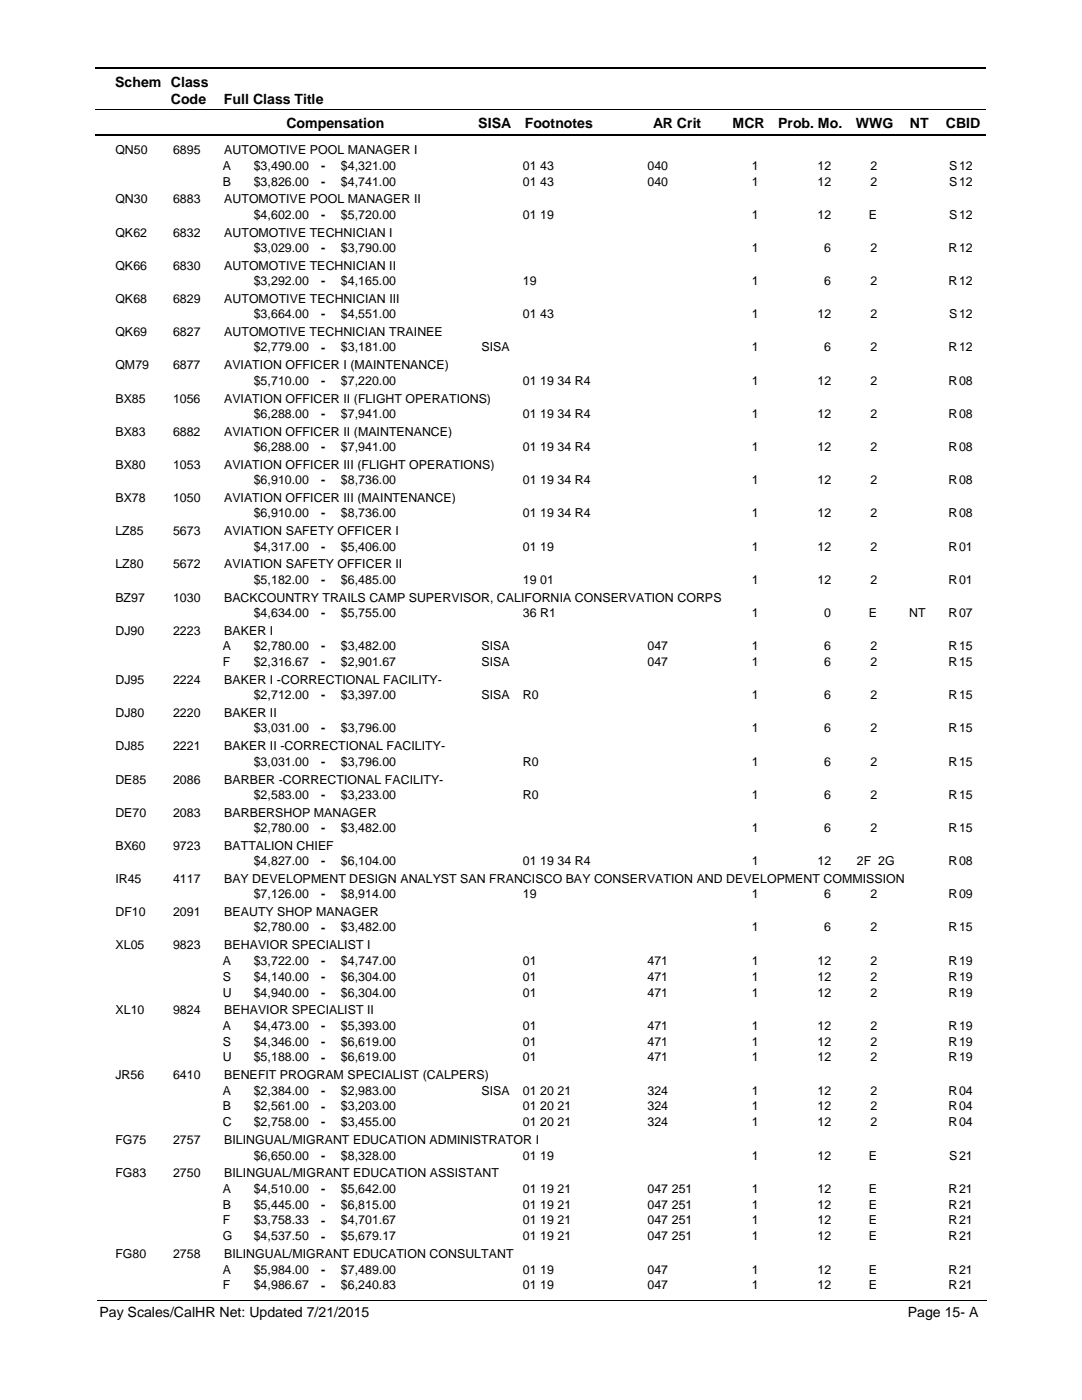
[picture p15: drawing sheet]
<svg xmlns="http://www.w3.org/2000/svg" width="216mm" height="279mm" viewBox="0 0 216 279" stroke-linecap="round" stroke-linejoin="round" font-family="sans-serif">
<defs><g id="words">
<g font-size="2.8">
<text x="23" y="17.3">Schem Class</text>
<text x="34.1" y="20.7">Code</text>
<text x="44.7" y="20.7">Full Class Title</text>
<text x="57.2" y="25.6">Compensation</text>
<text x="95.4" y="25.6">SISA</text>
<text x="104.7" y="25.6">Footnotes</text>
<text x="130.3" y="25.6">AR Crit</text>
<text x="146.2" y="25.6">MCR</text>
<text x="155.3" y="25.6">Prob. Mo.</text>
<text x="170.8" y="25.6">WWG</text>
<text x="181.5" y="25.6">NT</text>
<text x="188.7" y="25.6">CBID</text>
<text x="19.9" y="262.9">Pay Scales/CalHR Net: Updated 7/21/2015</text>
<text x="181.1" y="262.9">Page 15- A</text>
</g>
<g font-size="2.5">
<text x="23" y="30.8">QN50</text>
<text x="34.5" y="30.8">6895</text>
<text x="44.5" y="33.9">A</text>
<text x="44.7" y="30.8">AUTOMOTIVE POOL MANAGER I</text>
<text x="50.6" y="33.9">$3,490.00</text>
<text x="64.1" y="33.9">-</text>
<text x="68" y="33.9">$4,321.00</text>
<text x="104.3" y="33.9">01 43</text>
<text x="129.2" y="33.9">040</text>
<text x="150" y="33.9">1</text>
<text x="163.1" y="33.9">12</text>
<text x="173.7" y="33.9">2</text>
<text x="189.4" y="33.9">S</text>
<text x="191.4" y="33.9">12</text>
<text x="23" y="40.6">QN30</text>
<text x="34.5" y="40.6">6883</text>
<text x="44.5" y="37">B</text>
<text x="44.7" y="40.6">AUTOMOTIVE POOL MANAGER II</text>
<text x="50.6" y="37">$3,826.00</text>
<text x="64.1" y="37.1">-</text>
<text x="68" y="37">$4,741.00</text>
<text x="104.3" y="37">01 43</text>
<text x="129.2" y="37">040</text>
<text x="150" y="37">1</text>
<text x="163.1" y="37">12</text>
<text x="173.7" y="37">2</text>
<text x="189.4" y="37">S</text>
<text x="191.4" y="37">12</text>
<text x="23" y="47.2">QK62</text>
<text x="34.5" y="47.2">6832</text>
<text x="44.7" y="47.2">AUTOMOTIVE TECHNICIAN I</text>
<text x="50.6" y="43.6">$4,602.00</text>
<text x="64.1" y="43.7">-</text>
<text x="68" y="43.6">$5,720.00</text>
<text x="104.3" y="43.6">01 19</text>
<text x="150" y="43.6">1</text>
<text x="163.1" y="43.6">12</text>
<text x="173.4" y="43.6">E</text>
<text x="189.4" y="43.6">S</text>
<text x="191.4" y="43.6">12</text>
<text x="23" y="53.9">QK66</text>
<text x="34.5" y="53.9">6830</text>
<text x="44.7" y="53.9">AUTOMOTIVE TECHNICIAN II</text>
<text x="50.6" y="50.3">$3,029.00</text>
<text x="64.1" y="50.3">-</text>
<text x="68" y="50.3">$3,790.00</text>
<text x="150" y="50.3">1</text>
<text x="164.5" y="50.3">6</text>
<text x="173.7" y="50.3">2</text>
<text x="189.3" y="50.3">R</text>
<text x="191.4" y="50.3">12</text>
<text x="50.6" y="56.9">$3,292.00</text>
<text x="64.1" y="56.9">-</text>
<text x="68" y="56.9">$4,165.00</text>
<text x="104.3" y="56.9">19</text>
<text x="150" y="56.9">1</text>
<text x="164.5" y="56.9">6</text>
<text x="173.7" y="56.9">2</text>
<text x="189.3" y="56.9">R</text>
<text x="191.4" y="56.9">12</text>
<text x="23" y="60.5">QK68</text>
<text x="34.5" y="60.5">6829</text>
<text x="44.7" y="60.5">AUTOMOTIVE TECHNICIAN III</text>
<text x="50.6" y="63.5">$3,664.00</text>
<text x="64.1" y="63.5">-</text>
<text x="68" y="63.5">$4,551.00</text>
<text x="104.3" y="63.5">01 43</text>
<text x="150" y="63.5">1</text>
<text x="163.1" y="63.5">12</text>
<text x="173.7" y="63.5">2</text>
<text x="189.4" y="63.5">S</text>
<text x="191.4" y="63.5">12</text>
<text x="23" y="67.1">QK69</text>
<text x="34.5" y="67.1">6827</text>
<text x="44.7" y="67.1">AUTOMOTIVE TECHNICIAN TRAINEE</text>
<text x="50.6" y="70.1">$2,779.00</text>
<text x="64.1" y="70.2">-</text>
<text x="68" y="70.1">$3,181.00</text>
<text x="96.1" y="70.1">SISA</text>
<text x="150" y="70.1">1</text>
<text x="164.5" y="70.1">6</text>
<text x="173.7" y="70.1">2</text>
<text x="189.3" y="70.1">R</text>
<text x="191.4" y="70.1">12</text>
<text x="23" y="73.7">QM79</text>
<text x="34.5" y="73.7">6877</text>
<text x="44.7" y="73.7">AVIATION OFFICER I (MAINTENANCE)</text>
<text x="50.6" y="76.8">$5,710.00</text>
<text x="64.1" y="76.8">-</text>
<text x="68" y="76.8">$7,220.00</text>
<text x="104.3" y="76.8">01 19 34 R4</text>
<text x="150" y="76.8">1</text>
<text x="163.1" y="76.8">12</text>
<text x="173.7" y="76.8">2</text>
<text x="189.3" y="76.8">R</text>
<text x="191.4" y="76.8">08</text>
<text x="23" y="80.3">BX85</text>
<text x="34.5" y="80.3">1056</text>
<text x="44.7" y="80.3">AVIATION OFFICER II (FLIGHT OPERATIONS)</text>
<text x="50.6" y="83.4">$6,288.00</text>
<text x="64.1" y="83.4">-</text>
<text x="68" y="83.4">$7,941.00</text>
<text x="104.3" y="83.4">01 19 34 R4</text>
<text x="150" y="83.4">1</text>
<text x="163.1" y="83.4">12</text>
<text x="173.7" y="83.4">2</text>
<text x="189.3" y="83.4">R</text>
<text x="191.4" y="83.4">08</text>
<text x="23" y="87">BX83</text>
<text x="34.5" y="87">6882</text>
<text x="44.7" y="87">AVIATION OFFICER II (MAINTENANCE)</text>
<text x="23" y="93.6">BX80</text>
<text x="34.5" y="93.6">1053</text>
<text x="44.7" y="93.6">AVIATION OFFICER III (FLIGHT OPERATIONS)</text>
<text x="50.6" y="90">$6,288.00</text>
<text x="64.1" y="90">-</text>
<text x="68" y="90">$7,941.00</text>
<text x="104.3" y="90">01 19 34 R4</text>
<text x="150" y="90">1</text>
<text x="163.1" y="90">12</text>
<text x="173.7" y="90">2</text>
<text x="189.3" y="90">R</text>
<text x="191.4" y="90">08</text>
<text x="23" y="100.2">BX78</text>
<text x="34.5" y="100.2">1050</text>
<text x="44.7" y="100.2">AVIATION OFFICER III (MAINTENANCE)</text>
<text x="50.6" y="96.6">$6,910.00</text>
<text x="64.1" y="96.7">-</text>
<text x="68" y="96.6">$8,736.00</text>
<text x="104.3" y="96.6">01 19 34 R4</text>
<text x="150" y="96.6">1</text>
<text x="163.1" y="96.6">12</text>
<text x="173.7" y="96.6">2</text>
<text x="189.3" y="96.6">R</text>
<text x="191.4" y="96.6">08</text>
<text x="23" y="106.8">LZ85</text>
<text x="34.5" y="106.8">5673</text>
<text x="44.7" y="106.8">AVIATION SAFETY OFFICER I</text>
<text x="50.6" y="103.3">$6,910.00</text>
<text x="64.1" y="103.3">-</text>
<text x="68" y="103.3">$8,736.00</text>
<text x="104.3" y="103.3">01 19 34 R4</text>
<text x="150" y="103.3">1</text>
<text x="163.1" y="103.3">12</text>
<text x="173.7" y="103.3">2</text>
<text x="189.3" y="103.3">R</text>
<text x="191.4" y="103.3">08</text>
<text x="23" y="113.5">LZ80</text>
<text x="34.5" y="113.5">5672</text>
<text x="44.7" y="113.5">AVIATION SAFETY OFFICER II</text>
<text x="50.6" y="109.9">$4,317.00</text>
<text x="64.1" y="109.9">-</text>
<text x="68" y="109.9">$5,406.00</text>
<text x="104.3" y="109.9">01 19</text>
<text x="150" y="109.9">1</text>
<text x="163.1" y="109.9">12</text>
<text x="173.7" y="109.9">2</text>
<text x="189.3" y="109.9">R</text>
<text x="191.4" y="109.9">01</text>
<text x="50.6" y="116.5">$5,182.00</text>
<text x="64.1" y="116.5">-</text>
<text x="68" y="116.5">$6,485.00</text>
<text x="104.3" y="116.5">19 01</text>
<text x="150" y="116.5">1</text>
<text x="163.1" y="116.5">12</text>
<text x="173.7" y="116.5">2</text>
<text x="189.3" y="116.5">R</text>
<text x="191.4" y="116.5">01</text>
<text x="23" y="120.1">BZ97</text>
<text x="34.5" y="120.1">1030</text>
<text x="44.7" y="120.1">BACKCOUNTRY TRAILS CAMP SUPERVISOR, CALIFORNIA CONSERVATION CORPS</text>
<text x="50.6" y="123.1">$4,634.00</text>
<text x="64.1" y="123.1">-</text>
<text x="68" y="123.1">$5,755.00</text>
<text x="104.3" y="123.1">36 R1</text>
<text x="150" y="123.1">1</text>
<text x="164.5" y="123.1">0</text>
<text x="173.4" y="123.1">E</text>
<text x="181.4" y="123.1">NT</text>
<text x="189.3" y="123.1">R</text>
<text x="191.4" y="123.1">07</text>
<text x="23" y="126.7">DJ90</text>
<text x="34.5" y="126.7">2223</text>
<text x="44.5" y="129.8">A</text>
<text x="44.7" y="126.7">BAKER I</text>
<text x="50.6" y="129.8">$2,780.00</text>
<text x="64.1" y="129.8">-</text>
<text x="68" y="129.8">$3,482.00</text>
<text x="96.1" y="129.8">SISA</text>
<text x="129.2" y="129.8">047</text>
<text x="150" y="129.8">1</text>
<text x="164.5" y="129.8">6</text>
<text x="173.7" y="129.8">2</text>
<text x="189.3" y="129.8">R</text>
<text x="191.4" y="129.8">15</text>
<text x="23" y="136.5">DJ95</text>
<text x="34.5" y="136.5">2224</text>
<text x="44.5" y="132.9">F</text>
<text x="44.7" y="136.5">BAKER I -CORRECTIONAL FACILITY-</text>
<text x="50.6" y="132.9">$2,316.67</text>
<text x="64.1" y="132.9">-</text>
<text x="68" y="132.9">$2,901.67</text>
<text x="96.1" y="132.9">SISA</text>
<text x="129.2" y="132.9">047</text>
<text x="150" y="132.9">1</text>
<text x="164.5" y="132.9">6</text>
<text x="173.7" y="132.9">2</text>
<text x="189.3" y="132.9">R</text>
<text x="191.4" y="132.9">15</text>
<text x="23" y="143.1">DJ80</text>
<text x="34.5" y="143.1">2220</text>
<text x="44.7" y="143.1">BAKER II</text>
<text x="50.6" y="139.6">$2,712.00</text>
<text x="64.1" y="139.6">-</text>
<text x="68" y="139.6">$3,397.00</text>
<text x="96.1" y="139.6">SISA</text>
<text x="104.3" y="139.6">R0</text>
<text x="150" y="139.6">1</text>
<text x="164.5" y="139.6">6</text>
<text x="173.7" y="139.6">2</text>
<text x="189.3" y="139.6">R</text>
<text x="191.4" y="139.6">15</text>
<text x="23" y="149.7">DJ85</text>
<text x="34.5" y="149.7">2221</text>
<text x="44.7" y="149.7">BAKER II -CORRECTIONAL FACILITY-</text>
<text x="50.6" y="146.2">$3,031.00</text>
<text x="64.1" y="146.2">-</text>
<text x="68" y="146.2">$3,796.00</text>
<text x="150" y="146.2">1</text>
<text x="164.5" y="146.2">6</text>
<text x="173.7" y="146.2">2</text>
<text x="189.3" y="146.2">R</text>
<text x="191.4" y="146.2">15</text>
<text x="50.6" y="152.8">$3,031.00</text>
<text x="64.1" y="152.8">-</text>
<text x="68" y="152.8">$3,796.00</text>
<text x="104.3" y="152.8">R0</text>
<text x="150" y="152.8">1</text>
<text x="164.5" y="152.8">6</text>
<text x="173.7" y="152.8">2</text>
<text x="189.3" y="152.8">R</text>
<text x="191.4" y="152.8">15</text>
<text x="23" y="156.4">DE85</text>
<text x="34.5" y="156.4">2086</text>
<text x="44.7" y="156.4">BARBER -CORRECTIONAL FACILITY-</text>
<text x="50.6" y="159.4">$2,583.00</text>
<text x="64.1" y="159.4">-</text>
<text x="68" y="159.4">$3,233.00</text>
<text x="104.3" y="159.4">R0</text>
<text x="150" y="159.4">1</text>
<text x="164.5" y="159.4">6</text>
<text x="173.7" y="159.4">2</text>
<text x="189.3" y="159.4">R</text>
<text x="191.4" y="159.4">15</text>
<text x="23" y="163">DE70</text>
<text x="34.5" y="163">2083</text>
<text x="44.7" y="163">BARBERSHOP MANAGER</text>
<text x="50.6" y="166">$2,780.00</text>
<text x="64.1" y="166.1">-</text>
<text x="68" y="166">$3,482.00</text>
<text x="150" y="166">1</text>
<text x="164.5" y="166">6</text>
<text x="173.7" y="166">2</text>
<text x="189.3" y="166">R</text>
<text x="191.4" y="166">15</text>
<text x="23" y="169.6">BX60</text>
<text x="34.5" y="169.6">9723</text>
<text x="44.7" y="169.6">BATTALION CHIEF</text>
<text x="50.6" y="172.7">$4,827.00</text>
<text x="64.1" y="172.7">-</text>
<text x="68" y="172.7">$6,104.00</text>
<text x="104.3" y="172.7">01 19 34 R4</text>
<text x="150" y="172.7">1</text>
<text x="163.1" y="172.7">12</text>
<text x="171" y="172.7">2F 2G</text>
<text x="189.3" y="172.7">R</text>
<text x="191.4" y="172.7">08</text>
<text x="23" y="176.2">IR45</text>
<text x="34.5" y="176.2">4117</text>
<text x="44.7" y="176.2">BAY DEVELOPMENT DESIGN ANALYST SAN FRANCISCO BAY CONSERVATION AND DEVELOPMENT COMMISSION</text>
<text x="50.6" y="179.3">$7,126.00</text>
<text x="64.1" y="179.3">-</text>
<text x="68" y="179.3">$8,914.00</text>
<text x="104.3" y="179.3">19</text>
<text x="150" y="179.3">1</text>
<text x="164.5" y="179.3">6</text>
<text x="173.7" y="179.3">2</text>
<text x="189.3" y="179.3">R</text>
<text x="191.4" y="179.3">09</text>
<text x="23" y="182.9">DF10</text>
<text x="34.5" y="182.9">2091</text>
<text x="44.7" y="182.9">BEAUTY SHOP MANAGER</text>
<text x="50.6" y="185.9">$2,780.00</text>
<text x="64.1" y="185.9">-</text>
<text x="68" y="185.9">$3,482.00</text>
<text x="150" y="185.9">1</text>
<text x="164.5" y="185.9">6</text>
<text x="173.7" y="185.9">2</text>
<text x="189.3" y="185.9">R</text>
<text x="191.4" y="185.9">15</text>
<text x="23" y="189.5">XL05</text>
<text x="34.5" y="189.5">9823</text>
<text x="44.7" y="189.5">BEHAVIOR SPECIALIST I</text>
<text x="44.5" y="192.5">A</text>
<text x="44.5" y="195.7">S</text>
<text x="50.6" y="192.5">$3,722.00</text>
<text x="50.6" y="195.7">$4,140.00</text>
<text x="64.1" y="192.6">-</text>
<text x="64.1" y="195.7">-</text>
<text x="68" y="192.5">$4,747.00</text>
<text x="68" y="195.7">$6,304.00</text>
<text x="104.3" y="192.5">01</text>
<text x="104.3" y="195.7">01</text>
<text x="129.2" y="192.5">471</text>
<text x="129.2" y="195.7">471</text>
<text x="150" y="192.5">1</text>
<text x="150" y="195.7">1</text>
<text x="163.1" y="192.5">12</text>
<text x="163.1" y="195.7">12</text>
<text x="173.7" y="192.5">2</text>
<text x="173.7" y="195.7">2</text>
<text x="189.3" y="192.5">R</text>
<text x="189.3" y="195.7">R</text>
<text x="191.4" y="192.5">19</text>
<text x="191.4" y="195.7">19</text>
<text x="23" y="202.4">XL10</text>
<text x="34.5" y="202.4">9824</text>
<text x="44.5" y="198.9">U</text>
<text x="44.7" y="202.4">BEHAVIOR SPECIALIST II</text>
<text x="50.6" y="198.9">$4,940.00</text>
<text x="64.1" y="198.9">-</text>
<text x="68" y="198.9">$6,304.00</text>
<text x="104.3" y="198.9">01</text>
<text x="129.2" y="198.9">471</text>
<text x="150" y="198.9">1</text>
<text x="163.1" y="198.9">12</text>
<text x="173.7" y="198.9">2</text>
<text x="189.3" y="198.9">R</text>
<text x="191.4" y="198.9">19</text>
<text x="44.5" y="205.5">A</text>
<text x="44.5" y="208.7">S</text>
<text x="50.6" y="205.5">$4,473.00</text>
<text x="50.6" y="208.7">$4,346.00</text>
<text x="64.1" y="205.5">-</text>
<text x="64.1" y="208.7">-</text>
<text x="68" y="208.7">$6,619.00</text>
<text x="68" y="205.5">$5,393.00</text>
<text x="104.3" y="208.7">01</text>
<text x="104.3" y="205.5">01</text>
<text x="129.2" y="208.7">471</text>
<text x="129.2" y="205.5">471</text>
<text x="150" y="205.5">1</text>
<text x="150" y="208.7">1</text>
<text x="163.1" y="205.5">12</text>
<text x="163.1" y="208.7">12</text>
<text x="173.7" y="208.7">2</text>
<text x="173.7" y="205.5">2</text>
<text x="189.3" y="205.5">R</text>
<text x="189.3" y="208.7">R</text>
<text x="191.4" y="205.5">19</text>
<text x="191.4" y="208.7">19</text>
<text x="23" y="215.4">JR56</text>
<text x="34.5" y="215.4">6410</text>
<text x="44.5" y="211.8">U</text>
<text x="44.7" y="215.4">BENEFIT PROGRAM SPECIALIST (CALPERS)</text>
<text x="50.6" y="211.8">$5,188.00</text>
<text x="64.1" y="211.9">-</text>
<text x="68" y="211.8">$6,619.00</text>
<text x="104.3" y="211.8">01</text>
<text x="129.2" y="211.8">471</text>
<text x="150" y="211.8">1</text>
<text x="163.1" y="211.8">12</text>
<text x="173.7" y="211.8">2</text>
<text x="189.3" y="211.8">R</text>
<text x="191.4" y="211.8">19</text>
<text x="44.5" y="221.6">B</text>
<text x="44.5" y="218.4">A</text>
<text x="50.6" y="218.4">$2,384.00</text>
<text x="50.6" y="221.6">$2,561.00</text>
<text x="64.1" y="218.5">-</text>
<text x="64.1" y="221.6">-</text>
<text x="68" y="218.4">$2,983.00</text>
<text x="68" y="221.6">$3,203.00</text>
<text x="96.1" y="218.4">SISA</text>
<text x="104.3" y="218.4">01 20 21</text>
<text x="104.3" y="221.6">01 20 21</text>
<text x="129.2" y="218.4">324</text>
<text x="129.2" y="221.6">324</text>
<text x="150" y="218.4">1</text>
<text x="150" y="221.6">1</text>
<text x="163.1" y="218.4">12</text>
<text x="163.1" y="221.6">12</text>
<text x="173.7" y="218.4">2</text>
<text x="173.7" y="221.6">2</text>
<text x="189.3" y="218.4">R</text>
<text x="189.3" y="221.6">R</text>
<text x="191.4" y="218.4">04</text>
<text x="191.4" y="221.6">04</text>
<text x="44.5" y="224.8">C</text>
<text x="50.6" y="224.8">$2,758.00</text>
<text x="64.1" y="224.8">-</text>
<text x="68" y="224.8">$3,455.00</text>
<text x="104.3" y="224.8">01 20 21</text>
<text x="129.2" y="224.8">324</text>
<text x="150" y="224.8">1</text>
<text x="163.1" y="224.8">12</text>
<text x="173.7" y="224.8">2</text>
<text x="189.3" y="224.8">R</text>
<text x="191.4" y="224.8">04</text>
<text x="23" y="228.4">FG75</text>
<text x="34.5" y="228.4">2757</text>
<text x="44.7" y="228.4">BILINGUAL/MIGRANT EDUCATION ADMINISTRATOR I</text>
<text x="50.6" y="231.4">$6,650.00</text>
<text x="64.1" y="231.5">-</text>
<text x="68" y="231.4">$8,328.00</text>
<text x="104.3" y="231.4">01 19</text>
<text x="150" y="231.4">1</text>
<text x="163.1" y="231.4">12</text>
<text x="173.4" y="231.4">E</text>
<text x="189.4" y="231.4">S</text>
<text x="191.4" y="231.4">21</text>
<text x="23" y="235">FG83</text>
<text x="34.5" y="235">2750</text>
<text x="44.5" y="238">A</text>
<text x="44.7" y="235">BILINGUAL/MIGRANT EDUCATION ASSISTANT</text>
<text x="50.6" y="238">$4,510.00</text>
<text x="64.1" y="238.1">-</text>
<text x="68" y="238">$5,642.00</text>
<text x="104.3" y="238">01 19 21</text>
<text x="129.2" y="238">047 251</text>
<text x="150" y="238">1</text>
<text x="163.1" y="238">12</text>
<text x="173.4" y="238">E</text>
<text x="189.3" y="238">R</text>
<text x="191.4" y="238">21</text>
<text x="44.5" y="241.2">B</text>
<text x="44.5" y="244.4">F</text>
<text x="50.6" y="241.2">$5,445.00</text>
<text x="50.6" y="244.4">$3,758.33</text>
<text x="64.1" y="241.2">-</text>
<text x="64.1" y="244.4">-</text>
<text x="68" y="241.2">$6,815.00</text>
<text x="68" y="244.4">$4,701.67</text>
<text x="104.3" y="241.2">01 19 21</text>
<text x="104.3" y="244.4">01 19 21</text>
<text x="129.2" y="241.2">047 251</text>
<text x="129.2" y="244.4">047 251</text>
<text x="150" y="244.4">1</text>
<text x="150" y="241.2">1</text>
<text x="163.1" y="241.2">12</text>
<text x="163.1" y="244.4">12</text>
<text x="173.4" y="241.2">E</text>
<text x="173.4" y="244.4">E</text>
<text x="189.3" y="244.4">R</text>
<text x="189.3" y="241.2">R</text>
<text x="191.4" y="241.2">21</text>
<text x="191.4" y="244.4">21</text>
<text x="23" y="251.1">FG80</text>
<text x="34.5" y="251.1">2758</text>
<text x="44.5" y="247.5">G</text>
<text x="44.7" y="251.1">BILINGUAL/MIGRANT EDUCATION CONSULTANT</text>
<text x="50.6" y="247.5">$4,537.50</text>
<text x="64.1" y="247.6">-</text>
<text x="68" y="247.5">$5,679.17</text>
<text x="104.3" y="247.5">01 19 21</text>
<text x="129.2" y="247.5">047 251</text>
<text x="150" y="247.5">1</text>
<text x="163.1" y="247.5">12</text>
<text x="173.4" y="247.5">E</text>
<text x="189.3" y="247.5">R</text>
<text x="191.4" y="247.5">21</text>
<text x="44.5" y="254.2">A</text>
<text x="44.5" y="257.3">F</text>
<text x="50.6" y="254.2">$5,984.00</text>
<text x="50.6" y="257.3">$4,986.67</text>
<text x="64.1" y="254.2">-</text>
<text x="64.1" y="257.4">-</text>
<text x="68" y="254.2">$7,489.00</text>
<text x="68" y="257.3">$6,240.83</text>
<text x="104.3" y="254.2">01 19</text>
<text x="104.3" y="257.3">01 19</text>
<text x="129.2" y="254.2">047</text>
<text x="129.2" y="257.3">047</text>
<text x="150" y="254.2">1</text>
<text x="150" y="257.3">1</text>
<text x="163.1" y="254.2">12</text>
<text x="163.1" y="257.3">12</text>
<text x="173.4" y="254.2">E</text>
<text x="173.4" y="257.3">E</text>
<text x="189.3" y="254.2">R</text>
<text x="189.3" y="257.3">R</text>
<text x="191.4" y="254.2">21</text>
<text x="191.4" y="257.3">21</text>
</g>
</g></defs>
<path d="M19 13.5h177.8M19 27h177.8" fill="none" stroke="#000" stroke-width=".36"/>
<path d="M19 21.8h177.8" fill="none" stroke="#000" stroke-width=".2"/>
<g fill="#fff">
<path d="M46.9 31.2h16.3v3h-16.3z"/>
<path d="M191 31.2h4.2v3h-4.2z"/>
<path d="M46.9 34.4h16.3v3h-16.3z"/>
<path d="M191 34.4h4.2v3h-4.2z"/>
<path d="M46.9 41h16.3v3h-16.3z"/>
<path d="M191 41h4.2v3h-4.2z"/>
<path d="M46.9 47.6h16.3v3h-16.3z"/>
<path d="M191 47.6h4.2v3h-4.2z"/>
<path d="M46.9 54.3h16.3v3h-16.3z"/>
<path d="M191 54.3h4.2v3h-4.2z"/>
<path d="M46.9 60.9h16.3v3h-16.3z"/>
<path d="M191 60.9h4.2v3h-4.2z"/>
<path d="M46.9 67.5h16.3v3h-16.3z"/>
<path d="M191 67.5h4.2v3h-4.2z"/>
<path d="M46.9 74.1h16.3v3h-16.3z"/>
<path d="M191 74.1h4.2v3h-4.2z"/>
<path d="M46.9 80.8h16.3v2.9h-16.3z"/>
<path d="M191 80.8h4.2v2.9h-4.2z"/>
<path d="M46.9 87.4h16.3v3h-16.3z"/>
<path d="M191 87.4h4.2v3h-4.2z"/>
<path d="M46.9 94h16.3v3h-16.3z"/>
<path d="M191 94h4.2v3h-4.2z"/>
<path d="M46.9 100.6h16.3v3h-16.3z"/>
<path d="M191 100.6h4.2v3h-4.2z"/>
<path d="M46.9 107.3h16.3v2.9h-16.3z"/>
<path d="M191 107.3h4.2v2.9h-4.2z"/>
<path d="M46.9 113.9h16.3v3h-16.3z"/>
<path d="M191 113.9h4.2v3h-4.2z"/>
<path d="M46.9 120.5h16.3v3h-16.3z"/>
<path d="M191 120.5h4.2v3h-4.2z"/>
<path d="M46.9 127.1h16.3v3h-16.3z"/>
<path d="M191 127.1h4.2v3h-4.2z"/>
<path d="M46.9 130.3h16.3v3h-16.3z"/>
<path d="M191 130.3h4.2v3h-4.2z"/>
<path d="M46.9 136.9h16.3v3h-16.3z"/>
<path d="M191 136.9h4.2v3h-4.2z"/>
<path d="M46.9 143.5h16.3v3h-16.3z"/>
<path d="M191 143.5h4.2v3h-4.2z"/>
<path d="M46.9 150.2h16.3v2.9h-16.3z"/>
<path d="M191 150.2h4.2v2.9h-4.2z"/>
<path d="M46.9 156.8h16.3v3h-16.3z"/>
<path d="M191 156.8h4.2v3h-4.2z"/>
<path d="M46.9 163.4h16.3v3h-16.3z"/>
<path d="M191 163.4h4.2v3h-4.2z"/>
<path d="M46.9 170h16.3v3h-16.3z"/>
<path d="M191 170h4.2v3h-4.2z"/>
<path d="M46.9 176.7h16.3v2.9h-16.3z"/>
<path d="M191 176.7h4.2v2.9h-4.2z"/>
<path d="M46.9 183.3h16.3v2.9h-16.3z"/>
<path d="M191 183.3h4.2v2.9h-4.2z"/>
<path d="M46.9 189.9h16.3v3h-16.3z"/>
<path d="M191 189.9h4.2v3h-4.2z"/>
<path d="M46.9 193.1h16.3v2.9h-16.3z"/>
<path d="M191 193.1h4.2v2.9h-4.2z"/>
<path d="M46.9 196.2h16.3v3h-16.3z"/>
<path d="M191 196.2h4.2v3h-4.2z"/>
<path d="M46.9 202.9h16.3v2.9h-16.3z"/>
<path d="M191 202.9h4.2v2.9h-4.2z"/>
<path d="M46.9 206h16.3v3h-16.3z"/>
<path d="M191 206h4.2v3h-4.2z"/>
<path d="M46.9 209.2h16.3v3h-16.3z"/>
<path d="M191 209.2h4.2v3h-4.2z"/>
<path d="M46.9 215.8h16.3v3h-16.3z"/>
<path d="M191 215.8h4.2v3h-4.2z"/>
<path d="M46.9 219h16.3v3h-16.3z"/>
<path d="M191 219h4.2v3h-4.2z"/>
<path d="M46.9 222.2h16.3v2.9h-16.3z"/>
<path d="M191 222.2h4.2v2.9h-4.2z"/>
<path d="M46.9 228.8h16.3v3h-16.3z"/>
<path d="M191 228.8h4.2v3h-4.2z"/>
<path d="M46.9 235.4h16.3v3h-16.3z"/>
<path d="M191 235.4h4.2v3h-4.2z"/>
<path d="M46.9 238.6h16.3v3h-16.3z"/>
<path d="M191 238.6h4.2v3h-4.2z"/>
<path d="M46.9 241.7h16.3v3h-16.3z"/>
<path d="M191 241.7h4.2v3h-4.2z"/>
<path d="M46.9 244.9h16.3v3h-16.3z"/>
<path d="M191 244.9h4.2v3h-4.2z"/>
<path d="M46.9 251.5h16.3v3h-16.3z"/>
<path d="M191 251.5h4.2v3h-4.2z"/>
<path d="M46.9 254.7h16.3v3h-16.3z"/>
<path d="M191 254.7h4.2v3h-4.2z"/>
</g>
<path d="M19.4 259.6h177.4" fill="none" stroke="#000" stroke-width=".2"/>
<use href="#words"/>
</svg>
